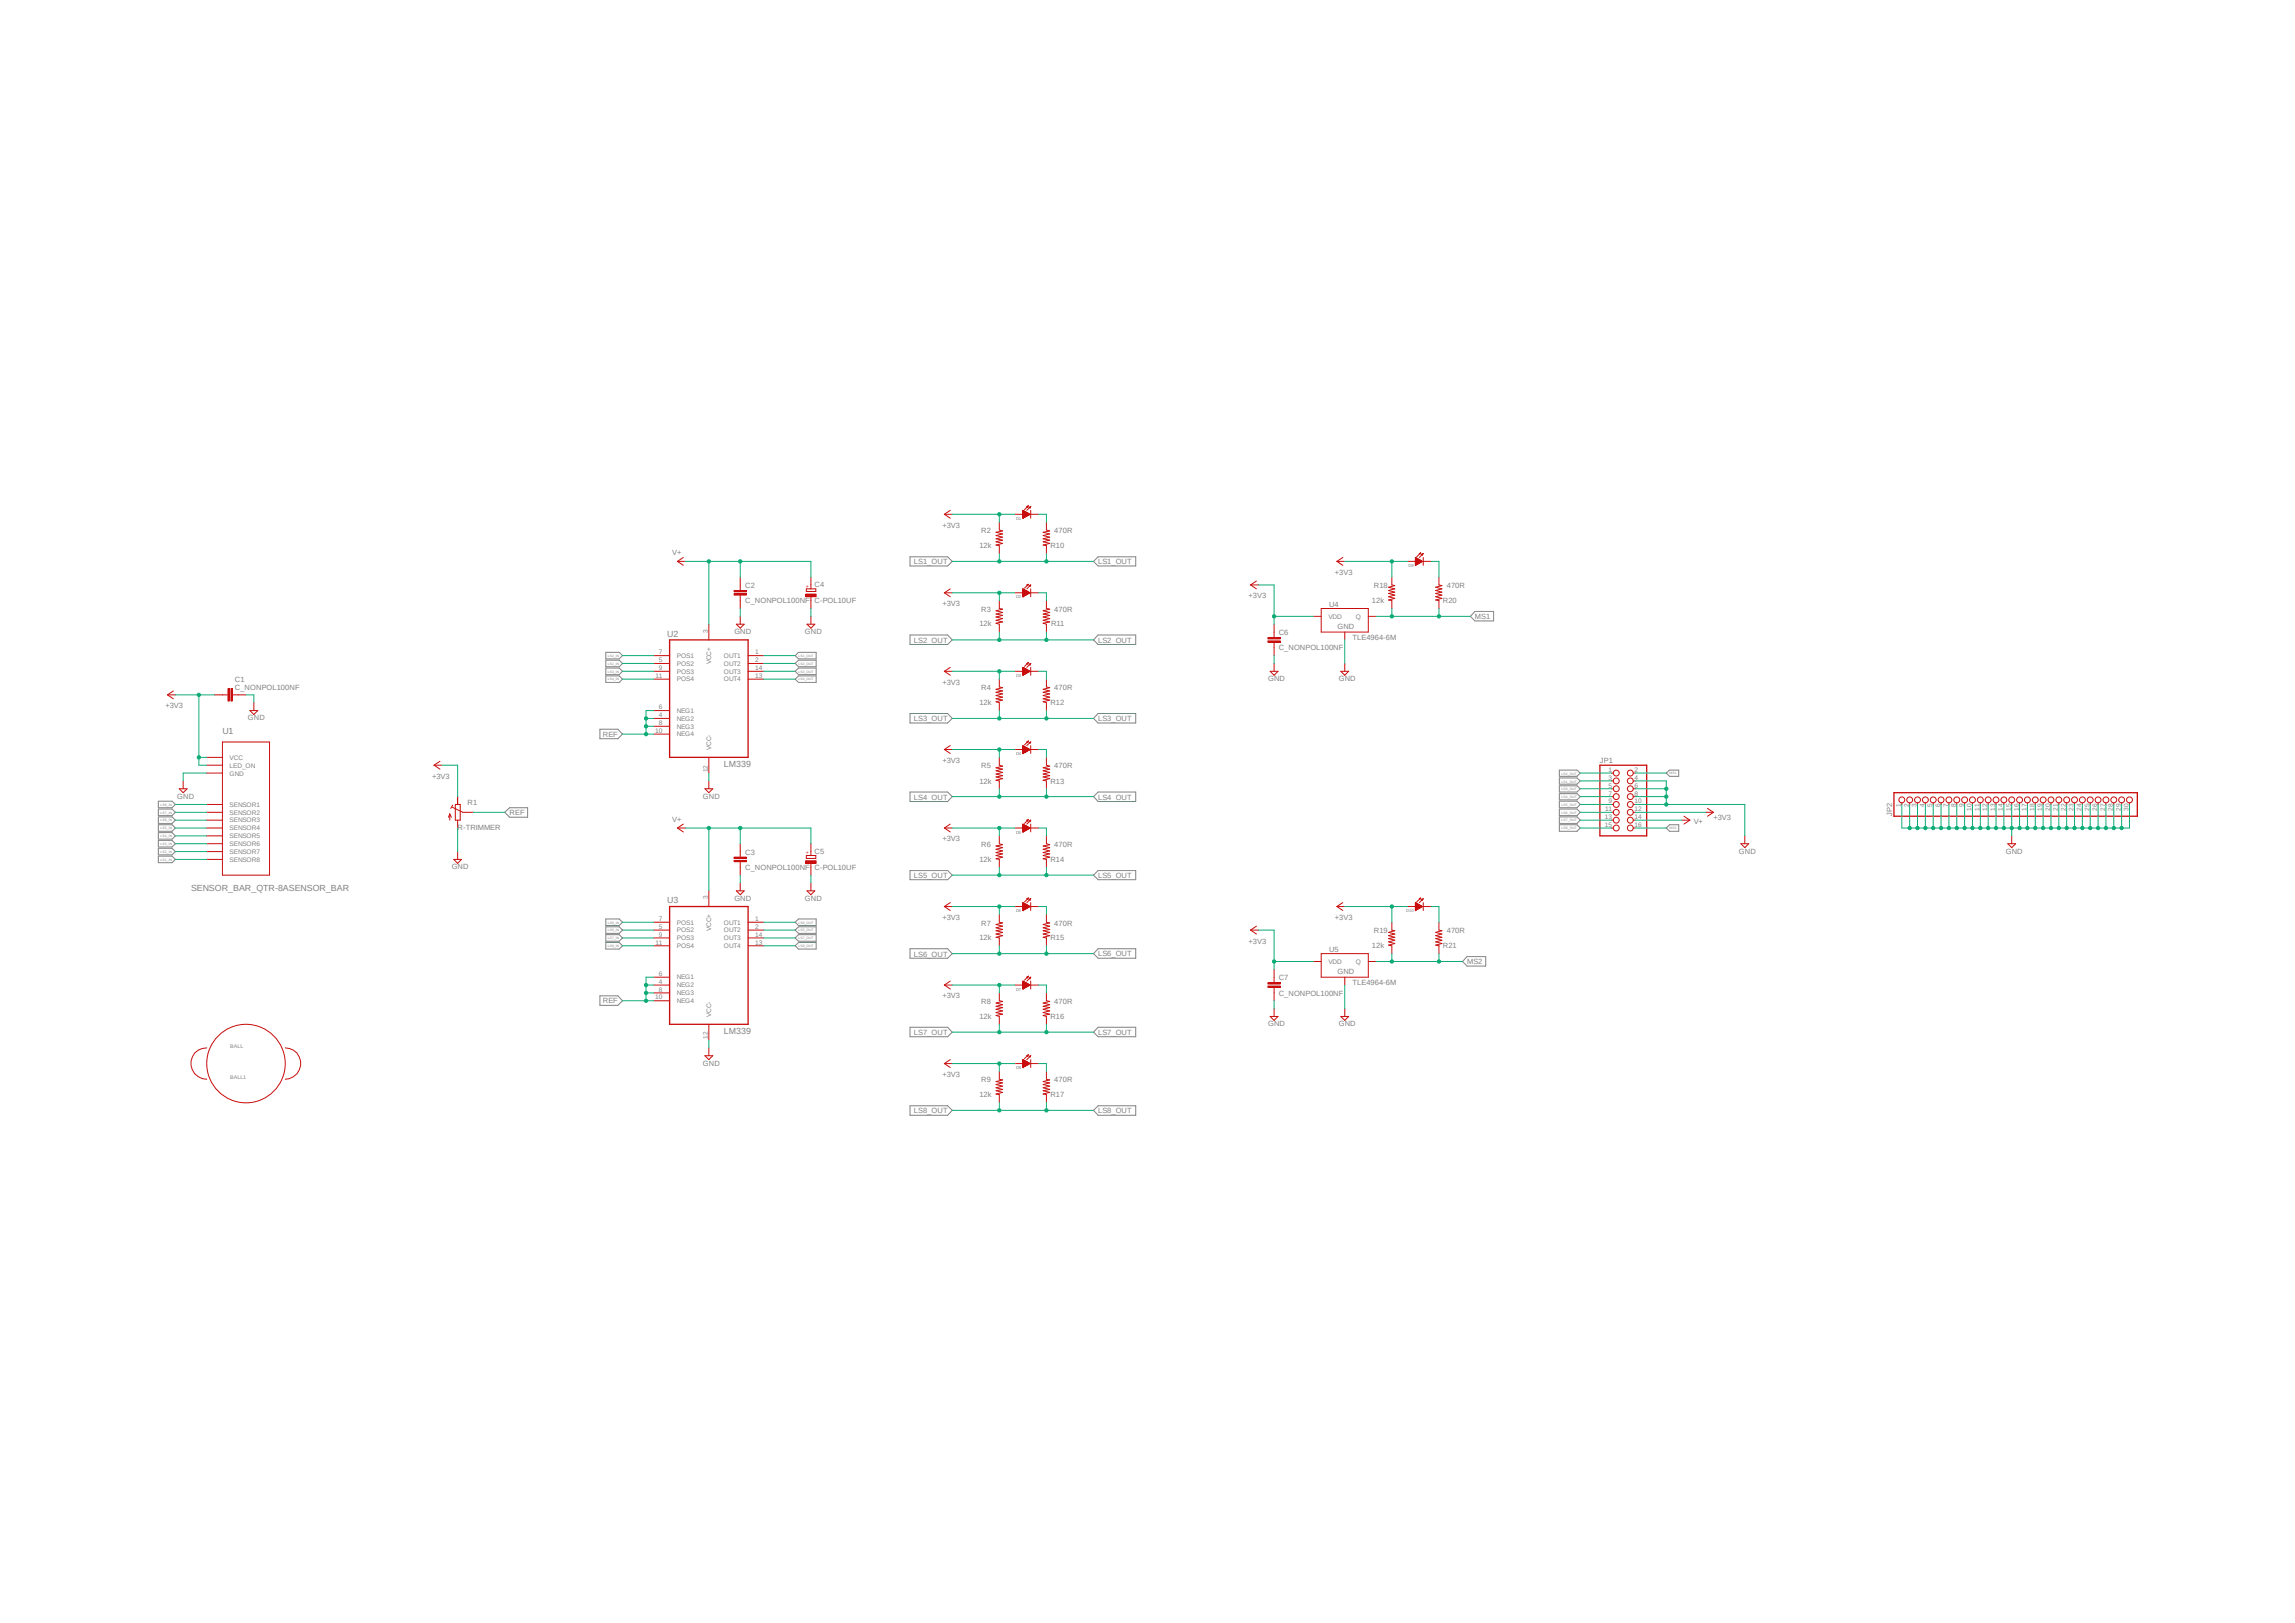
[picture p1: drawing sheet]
<svg xmlns="http://www.w3.org/2000/svg" width="297mm" height="210mm" viewBox="0 0 297 210" stroke-linecap="round" stroke-linejoin="round" font-family="sans-serif">
<defs><g id="words">
<g font-size="1.1" fill="#808080">
<text x="86.4" y="82.4">U2</text>
<text x="28.8" y="95">U1</text>
<text x="93.7" y="99.3">LM339</text>
<text x="24.7" y="115.3">SENSOR_BAR_QTR-8ASENSOR_BAR</text>
<text x="86.4" y="116.9">U3</text>
<text x="93.7" y="133.8">LM339</text>
</g>
<g font-size="1" fill="#808080">
<text x="87" y="71.8">V+</text>
<text x="122" y="68.3">+3V3</text>
<text x="126.7" y="71">12k</text>
<text x="127" y="69">R2</text>
<text x="135.9" y="71">R10</text>
<text x="136.4" y="69">470R</text>
<text x="96.4" y="76">C2</text>
<text x="105.4" y="76">C4</text>
<text x="118.3" y="73">LS1_OUT</text>
<text x="142.1" y="73">LS1_OUT</text>
<text x="161.6" y="77.4">+3V3</text>
<text x="172.8" y="74.4">+3V3</text>
<text x="177.8" y="76.1">R18</text>
<text x="187.2" y="76.1">470R</text>
<text x="95" y="82">GND</text>
<text x="96.4" y="78.1">C_NONPOL100NF C-POL10UF</text>
<text x="104.2" y="82">GND</text>
<text x="118.3" y="83.1">LS2_OUT</text>
<text x="122" y="78.4">+3V3</text>
<text x="126.7" y="81.1">12k</text>
<text x="127" y="79.2">R3</text>
<text x="136" y="81.1">R11</text>
<text x="136.4" y="79.2">470R</text>
<text x="142.1" y="83.1">LS2_OUT</text>
<text x="165.5" y="82.1">C6</text>
<text x="172" y="78.5">U4</text>
<text x="173.1" y="81.4">GND</text>
<text x="175" y="82.8">TLE4964-6M</text>
<text x="177.5" y="78">12k</text>
<text x="186.7" y="78">R20</text>
<text x="190.9" y="80.1">MS1</text>
<text x="30.4" y="89.2">C_NONPOL100NF</text>
<text x="30.4" y="88.2">C1</text>
<text x="122" y="88.6">+3V3</text>
<text x="127" y="89.3">R4</text>
<text x="136.4" y="89.3">470R</text>
<text x="164.1" y="88.1">GND</text>
<text x="165.5" y="84.2">C_NONPOL100NF</text>
<text x="173.3" y="88.1">GND</text>
<text x="21.4" y="91.7">+3V3</text>
<text x="32.1" y="93.2">GND</text>
<text x="78" y="95.3">REF</text>
<text x="118.3" y="93.3">LS3_OUT</text>
<text x="126.7" y="91.2">12k</text>
<text x="135.9" y="91.2">R12</text>
<text x="142.1" y="93.3">LS3_OUT</text>
<text x="55.9" y="100.8">+3V3</text>
<text x="122" y="98.7">+3V3</text>
<text x="126.7" y="101.4">12k</text>
<text x="127" y="99.4">R5</text>
<text x="135.9" y="101.4">R13</text>
<text x="136.4" y="99.4">470R</text>
<text x="207.1" y="98.8">JP1</text>
<text x="22.9" y="103.3">GND</text>
<text x="59.2" y="107.4">R-TRIMMER</text>
<text x="60.5" y="104.2">R1</text>
<text x="66" y="105.5">REF</text>
<text x="87" y="106.3">V+</text>
<text x="91" y="103.3">GND</text>
<text x="118.3" y="103.5">LS4_OUT</text>
<text x="142.1" y="103.5">LS4_OUT</text>
<text x="219.2" y="106.6">V+</text>
<text x="221.7" y="106.1">+3V3</text>
<text x="244.9" y="105.6" transform="rotate(-90 244.9 105.6)">JP2</text>
<text x="58.5" y="112.5">GND</text>
<text x="96.4" y="112.6">C_NONPOL100NF C-POL10UF</text>
<text x="96.4" y="110.6">C3</text>
<text x="105.4" y="110.5">C5</text>
<text x="118.3" y="113.6">LS5_OUT</text>
<text x="122" y="108.9">+3V3</text>
<text x="126.7" y="111.5">12k</text>
<text x="127" y="109.6">R6</text>
<text x="135.9" y="111.5">R14</text>
<text x="136.4" y="109.6">470R</text>
<text x="142.1" y="113.6">LS5_OUT</text>
<text x="225" y="110.4">GND</text>
<text x="259.6" y="110.4">GND</text>
<text x="95" y="116.5">GND</text>
<text x="104.2" y="116.5">GND</text>
<text x="122" y="119">+3V3</text>
<text x="127" y="119.8">R7</text>
<text x="136.4" y="119.8">470R</text>
<text x="172.8" y="119">+3V3</text>
<text x="118.3" y="123.8">LS6_OUT</text>
<text x="126.7" y="121.7">12k</text>
<text x="135.9" y="121.7">R15</text>
<text x="142.1" y="123.7">LS6_OUT</text>
<text x="161.6" y="122.1">+3V3</text>
<text x="172" y="123.2">U5</text>
<text x="177.5" y="122.7">12k</text>
<text x="177.8" y="120.8">R19</text>
<text x="186.7" y="122.7">R21</text>
<text x="187.2" y="120.8">470R</text>
<text x="189.9" y="124.8">MS2</text>
<text x="78" y="129.8">REF</text>
<text x="122" y="129.2">+3V3</text>
<text x="126.7" y="131.8">12k</text>
<text x="127" y="129.9">R8</text>
<text x="135.9" y="131.8">R16</text>
<text x="136.4" y="129.9">470R</text>
<text x="165.5" y="128.8">C_NONPOL100NF</text>
<text x="165.5" y="126.8">C7</text>
<text x="173.1" y="126">GND</text>
<text x="175" y="127.5">TLE4964-6M</text>
<text x="91" y="137.9">GND</text>
<text x="118.3" y="133.9">LS7_OUT</text>
<text x="142.1" y="133.9">LS7_OUT</text>
<text x="164.1" y="132.8">GND</text>
<text x="173.3" y="132.8">GND</text>
<text x="122" y="139.4">+3V3</text>
<text x="126.7" y="142">12k</text>
<text x="127" y="140">R9</text>
<text x="135.9" y="142">R17</text>
<text x="136.4" y="140">470R</text>
<text x="118.3" y="144.1">LS8_OUT</text>
<text x="142.1" y="144.1">LS8_OUT</text>
</g>
<g font-size=".8" fill="#808080">
<text x="91.6" y="81.9" transform="rotate(-90 91.6 81.9)">3</text>
<text x="171.9" y="80.1">VDD</text>
<text x="175.5" y="80.1">Q</text>
<text x="84.8" y="87.7">11</text>
<text x="85.3" y="84.7">7</text>
<text x="85.3" y="85.7">5</text>
<text x="85.3" y="86.7">9</text>
<text x="87.6" y="85.1">POS1</text>
<text x="87.6" y="86.1">POS2</text>
<text x="87.6" y="87.2">POS3</text>
<text x="87.6" y="88.2">POS4</text>
<text x="92" y="86" transform="rotate(-90 92 86)">VCC+</text>
<text x="93.7" y="85.1">OUT1</text>
<text x="93.7" y="86.1">OUT2</text>
<text x="93.7" y="87.2">OUT3</text>
<text x="93.7" y="88.2">OUT4</text>
<text x="97.7" y="84.7">1</text>
<text x="97.7" y="85.7">2</text>
<text x="97.7" y="86.7">14</text>
<text x="97.7" y="87.7">13</text>
<text x="84.8" y="94.8">10</text>
<text x="85.3" y="91.8">6</text>
<text x="85.3" y="92.8">4</text>
<text x="85.3" y="93.8">8</text>
<text x="87.6" y="92.2">NEG1</text>
<text x="87.6" y="93.3">NEG2</text>
<text x="87.6" y="94.3">NEG3</text>
<text x="87.6" y="95.3">NEG4</text>
<text x="29.7" y="100.4">GND</text>
<text x="29.7" y="99.4">LED_ON</text>
<text x="29.7" y="98.3">VCC</text>
<text x="91.6" y="99.9" transform="rotate(-90 91.6 99.9)">12</text>
<text x="92" y="97.1" transform="rotate(-90 92 97.1)">VCC-</text>
<text x="208.2" y="99.9">1</text>
<text x="208.2" y="100.9">3</text>
<text x="208.2" y="101.9">5</text>
<text x="211.5" y="99.9">2</text>
<text x="211.5" y="100.9">4</text>
<text x="211.5" y="101.9">6</text>
<text x="29.7" y="104.4">SENSOR1</text>
<text x="29.7" y="105.5">SENSOR2</text>
<text x="29.7" y="106.4">SENSOR3</text>
<text x="29.7" y="107.4">SENSOR4</text>
<text x="207.7" y="106">13</text>
<text x="207.7" y="107">15</text>
<text x="207.7" y="105">11</text>
<text x="208.2" y="103">7</text>
<text x="208.2" y="104">9</text>
<text x="211.5" y="103">8</text>
<text x="211.5" y="104">10</text>
<text x="211.5" y="105">12</text>
<text x="211.5" y="106">14</text>
<text x="211.5" y="107">16</text>
<text x="246" y="104.5" transform="rotate(-90 246 104.5)">1</text>
<text x="247" y="104.5" transform="rotate(-90 247 104.5)">2</text>
<text x="248" y="104.5" transform="rotate(-90 248 104.5)">3</text>
<text x="249.1" y="104.5" transform="rotate(-90 249.1 104.5)">4</text>
<text x="250.1" y="104.5" transform="rotate(-90 250.1 104.5)">5</text>
<text x="251.1" y="104.5" transform="rotate(-90 251.1 104.5)">6</text>
<text x="252.1" y="104.5" transform="rotate(-90 252.1 104.5)">7</text>
<text x="253.1" y="104.5" transform="rotate(-90 253.1 104.5)">8</text>
<text x="254.1" y="104.5" transform="rotate(-90 254.1 104.5)">9</text>
<text x="255.2" y="104.9" transform="rotate(-90 255.2 104.9)">10</text>
<text x="256.2" y="104.9" transform="rotate(-90 256.2 104.9)">11</text>
<text x="257.2" y="104.9" transform="rotate(-90 257.2 104.9)">12</text>
<text x="258.2" y="104.9" transform="rotate(-90 258.2 104.9)">13</text>
<text x="259.2" y="104.9" transform="rotate(-90 259.2 104.9)">14</text>
<text x="260.2" y="104.9" transform="rotate(-90 260.2 104.9)">15</text>
<text x="261.2" y="104.9" transform="rotate(-90 261.2 104.9)">16</text>
<text x="262.3" y="104.9" transform="rotate(-90 262.3 104.9)">17</text>
<text x="263.3" y="104.9" transform="rotate(-90 263.3 104.9)">18</text>
<text x="264.3" y="104.9" transform="rotate(-90 264.3 104.9)">19</text>
<text x="265.3" y="104.9" transform="rotate(-90 265.3 104.9)">20</text>
<text x="266.3" y="104.9" transform="rotate(-90 266.3 104.9)">21</text>
<text x="267.3" y="104.9" transform="rotate(-90 267.3 104.9)">22</text>
<text x="268.4" y="104.9" transform="rotate(-90 268.4 104.9)">23</text>
<text x="269.4" y="104.9" transform="rotate(-90 269.4 104.9)">24</text>
<text x="270.4" y="104.9" transform="rotate(-90 270.4 104.9)">25</text>
<text x="271.4" y="104.9" transform="rotate(-90 271.4 104.9)">26</text>
<text x="272.4" y="104.9" transform="rotate(-90 272.4 104.9)">27</text>
<text x="273.4" y="104.9" transform="rotate(-90 273.4 104.9)">28</text>
<text x="274.5" y="104.9" transform="rotate(-90 274.5 104.9)">29</text>
<text x="275.5" y="104.9" transform="rotate(-90 275.5 104.9)">30</text>
<text x="29.7" y="108.5">SENSOR5</text>
<text x="29.7" y="109.5">SENSOR6</text>
<text x="29.7" y="110.5">SENSOR7</text>
<text x="29.7" y="111.5">SENSOR8</text>
<text x="85.3" y="119.2">7</text>
<text x="87.6" y="119.6">POS1</text>
<text x="91.6" y="116.4" transform="rotate(-90 91.6 116.4)">3</text>
<text x="93.7" y="119.6">OUT1</text>
<text x="97.7" y="119.2">1</text>
<text x="84.8" y="122.3">11</text>
<text x="85.3" y="120.2">5</text>
<text x="85.3" y="121.2">9</text>
<text x="87.6" y="120.6">POS2</text>
<text x="87.6" y="121.7">POS3</text>
<text x="87.6" y="122.7">POS4</text>
<text x="92" y="120.5" transform="rotate(-90 92 120.5)">VCC+</text>
<text x="93.7" y="120.6">OUT2</text>
<text x="93.7" y="121.7">OUT3</text>
<text x="93.7" y="122.7">OUT4</text>
<text x="97.7" y="120.2">2</text>
<text x="97.7" y="121.2">14</text>
<text x="97.7" y="122.3">13</text>
<text x="171.9" y="124.7">VDD</text>
<text x="175.5" y="124.7">Q</text>
<text x="84.8" y="129.3">10</text>
<text x="85.3" y="126.3">6</text>
<text x="85.3" y="127.3">4</text>
<text x="85.3" y="128.3">8</text>
<text x="87.6" y="126.7">NEG1</text>
<text x="87.6" y="127.8">NEG2</text>
<text x="87.6" y="128.8">NEG3</text>
<text x="87.6" y="129.8">NEG4</text>
<text x="92" y="131.6" transform="rotate(-90 92 131.6)">VCC-</text>
<text x="91.6" y="134.4" transform="rotate(-90 91.6 134.4)">12</text>
</g>
<g font-size=".7" fill="#c90d0c">
<text x="104.7" y="76" transform="rotate(-90 104.7 76)">+</text>
<text x="104.7" y="110.5" transform="rotate(-90 104.7 110.5)">+</text>
</g>
<g font-size=".7" fill="#808080">
<text x="29.8" y="135.6">BALL</text>
<text x="29.8" y="139.7">BALL1</text>
</g>
<g font-size=".6" fill="#808080">
<text x="131.5" y="67.3">D1</text>
<text x="131.5" y="77.4">D2</text>
<text x="182.3" y="73.4">D9</text>
<text x="131.5" y="87.6">D3</text>
<text x="131.5" y="97.7">D4</text>
<text x="131.5" y="107.9">D5</text>
<text x="131.5" y="118">D6</text>
<text x="182" y="118">D10</text>
<text x="131.5" y="128.2">D7</text>
<text x="131.5" y="138.3">D8</text>
</g>
<g font-size=".4" fill="#808080">
<text x="78.7" y="86">LS1_IN</text>
<text x="78.7" y="85">LS2_IN</text>
<text x="78.7" y="87">LS3_IN</text>
<text x="78.7" y="88.1">LS4_IN</text>
<text x="103.3" y="85">LS1_OUT</text>
<text x="103.3" y="86">LS2_OUT</text>
<text x="103.3" y="87">LS3_OUT</text>
<text x="103.3" y="88.1">LS4_OUT</text>
<text x="202.1" y="101.3">LS1_OUT</text>
<text x="202.1" y="100.2">LS2_OUT</text>
<text x="216.1" y="100.2">MS1</text>
<text x="20.8" y="107.3">LS5_IN</text>
<text x="20.8" y="106.3">LS6_IN</text>
<text x="20.8" y="105.3">LS7_IN</text>
<text x="20.8" y="104.3">LS8_IN</text>
<text x="202.1" y="102.3">LS3_OUT</text>
<text x="202.1" y="103.3">LS4_OUT</text>
<text x="202.1" y="104.3">LS5_OUT</text>
<text x="202.1" y="105.3">LS6_OUT</text>
<text x="202.1" y="106.3">LS7_OUT</text>
<text x="202.1" y="107.3">LS8_OUT</text>
<text x="216.1" y="107.3">MS2</text>
<text x="20.8" y="111.4">LS1_IN</text>
<text x="20.8" y="110.4">LS2_IN</text>
<text x="20.8" y="109.3">LS3_IN</text>
<text x="20.8" y="108.3">LS4_IN</text>
<text x="78.7" y="119.5">LS6_IN</text>
<text x="103.3" y="119.5">LS6_OUT</text>
<text x="78.7" y="120.5">LS5_IN</text>
<text x="78.7" y="121.5">LS7_IN</text>
<text x="78.7" y="122.6">LS8_IN</text>
<text x="103.3" y="120.5">LS5_OUT</text>
<text x="103.3" y="121.5">LS7_OUT</text>
<text x="103.3" y="122.6">LS8_OUT</text>
</g>
</g></defs>
<path d="M20.3 65.4l256.4 79.1M276.7 65.4l-256.4 79.1" fill="none" stroke="#fff" stroke-width=".13"/>
<g fill="none" stroke="#808080" stroke-width=".13">
<path d="M117.8 72.1h4.8l.6 .5-.6 .6h-4.8zM141.5 72.6l.6-.5h4.9v1.1h-4.9zM190.9 79.1h2.4v1.2h-2.4l-.6-.5zM77.6 94.4h2.4l.6 .6-.6 .6h-2.4zM78.4 85.4h1.7l.5 .5-.5 .4h-1.7zM78.4 84.4h1.7l.5 .4-.5 .5h-1.7zM78.4 86.4h1.7l.5 .5-.5 .4h-1.7zM78.4 87.5h1.7l.5 .4-.5 .4h-1.7zM102.9 85.9l.4-.5h2.3v.9h-2.3zM102.9 84.8l.4-.4h2.3v.9h-2.3zM102.9 86.9l.4-.5h2.3v.9h-2.3zM102.9 87.9l.4-.4h2.3v.8h-2.3z"/>
<path d="M117.8 82.2h4.8l.6 .6-.6 .6h-4.8zM117.8 92.3h4.8l.6 .7-.6 .6h-4.8zM142.1 82.2h4.9v1.2h-4.9l-.6-.6zM142.1 92.3h4.9v1.3h-4.9l-.6-.6zM201.8 99.7h2.3l.4 .3-.4 .5h-2.3zM20.5 106.7h1.8l.4 .4-.4 .5h-1.8zM20.5 110.8h1.8l.4 .4-.4 .4h-1.8zM20.5 103.7h1.8l.4 .4-.4 .4h-1.8zM20.5 104.7h1.8l.4 .4-.4 .4h-1.8zM20.5 105.7h1.8l.4 .4-.4 .5h-1.8zM20.5 107.7h1.8l.4 .5-.4 .4h-1.8zM20.5 108.8h1.8l.4 .4-.4 .4h-1.8z"/>
<path d="M20.5 109.8h1.8l.4 .4-.4 .4h-1.8zM65.3 105.1l.7-.6h2.3v1.2h-2.3zM78.4 118.9h1.7l.5 .4-.5 .5h-1.7zM78.4 119.9h1.7l.5 .5-.5 .4h-1.7zM102.9 119.3l.4-.4h2.3v.9h-2.3zM117.8 102.5h4.8l.6 .6-.6 .6h-4.8zM117.8 112.6h4.8l.6 .6-.6 .6h-4.8zM142.1 102.5h4.9v1.2h-4.9l-.6-.6zM142.1 112.6h4.9v1.2h-4.9l-.6-.6zM201.8 106.7h2.3l.4 .4-.4 .5h-2.3zM201.8 105.7h2.3l.4 .4-.4 .5h-2.3zM201.8 104.7h2.3l.4 .4-.4 .4h-2.3z"/>
<path d="M201.8 103.7h2.3l.4 .4-.4 .4h-2.3zM201.8 100.7h2.3l.4 .3-.4 .5h-2.3zM201.8 101.7h2.3l.4 .4-.4 .4h-2.3zM201.8 102.7h2.3l.4 .4-.4 .4h-2.3zM215.6 107.1l.5-.4h1.2v.9h-1.2zM215.6 100l.5-.3h1.2v.8h-1.2zM77.6 128.9h2.4l.6 .6-.6 .6h-2.4zM78.4 120.9h1.7l.5 .5-.5 .4h-1.7zM78.4 122h1.7l.5 .4-.5 .4h-1.7zM102.9 120.4l.4-.5h2.3v.9h-2.3zM102.9 121.4l.4-.5h2.3v.9h-2.3zM102.9 122.4l.4-.4h2.3v.8h-2.3z"/>
<path d="M117.8 122.8h4.8l.6 .6-.6 .6h-4.8zM117.8 132.9h4.8l.6 .7-.6 .6h-4.8zM142.1 122.8h4.9v1.2h-4.9l-.6-.6zM142.1 132.9h4.9v1.3h-4.9l-.6-.6zM189.9 123.8h2.4v1.2h-2.4l-.6-.6zM117.8 143.1h4.8l.6 .6-.6 .6h-4.8zM141.5 143.7l.6-.6h4.9v1.2h-4.9z"/>
</g>
<g fill="none" stroke="#c90d0c" stroke-width=".13">
<path d="M87.7 72.6l.7 .6M87.7 72.6h1M88.4 72.1l-.7 .5M104.9 76.2h-.5v.3h1.2v-.3M26.8 99h2M26.8 98h2M28.8 96h6.1v17.2h-6.1zM84.6 84.8h2.1M84.6 91.9h2.1M84.6 85.9h2.1M84.6 93h2.1M84.6 86.9h2.1"/>
<path d="M84.6 94h2.1M84.6 87.9h2.1M84.6 95h2.1M91.7 80.8v2M91.7 98v2M96.8 84.8h2M96.8 85.9h2M96.8 86.9h2M96.8 87.9h2M23.2 102.1h1l-.5 .5zM23.7 101v1.1M26.8 104.1h2"/>
<path d="M26.8 105.1h2M26.8 106.1h2M26.8 107.1h2M26.8 108.2h2M26.8 109.2h2M26.8 110.2h2M26.8 111.2h2M26.8 100h2"/>
</g>
<path d="M86.7 82.8h10.1v15.2h-10.1z" fill="none" stroke="#c90d0c" stroke-width=".17"/>
<path d="M104.3 76.9h1.3v.3h-1.3z" fill-rule="evenodd" fill="#c90d0c"/>
<path d="M95.8 75.7v.7M95.8 77v.7M104.3 76.9h1.3v.3h-1.3zM104.9 74.7v1.5h.7M104.9 77.2v1.5" fill="none" stroke="#c90d0c" stroke-width=".13"/>
<path d="M95 76.8h1.6v.2h-1.6z" fill-rule="evenodd" fill="#c90d0c"/>
<path d="M95 76.8h1.6v.2h-1.6z" fill="none" stroke="#c90d0c" stroke-width=".13"/>
<path d="M95 76.4h1.6v.2h-1.6z" fill-rule="evenodd" fill="#c90d0c"/>
<g fill="none" stroke="#c90d0c" stroke-width=".13">
<path d="M95 76.4h1.6v.2h-1.6zM95.8 74.7v1M95.8 77.7v1M95.8 79.8v1M104.9 79.8v1M95.3 80.8h1l-.5 .5zM104.4 80.8h1.1l-.6 .5zM84.6 119.3h2.1M87.7 107.1l.7 .6M87.7 107.1h1M88.4 106.6l-.7 .5M91.2 102.1h1l-.5 .5z"/>
<path d="M91.7 101v1.1M91.7 115.3v2M96.8 119.3h2M104.9 110.7h-.5v.4h1.2v-.4M84.6 126.4h2.1M84.6 120.4h2.1M84.6 127.5h2.1M84.6 121.4h2.1M84.6 128.5h2.1M84.6 122.4h2.1M84.6 129.5h2.1M91.7 132.5v2.1"/>
<path d="M96.8 120.4h2M96.8 121.4h2M96.8 122.4h2"/>
</g>
<path d="M86.7 117.3h10.1v15.2h-10.1z" fill="none" stroke="#c90d0c" stroke-width=".17"/>
<path d="M104.3 111.4h1.3v.3h-1.3z" fill-rule="evenodd" fill="#c90d0c"/>
<path d="M95.8 110.2v.7M95.8 111.5v.7M104.3 111.4h1.3v.3h-1.3zM104.9 109.2v1.5h.7M104.9 111.7v1.5" fill="none" stroke="#c90d0c" stroke-width=".13"/>
<path d="M95 111.3h1.6v.2h-1.6z" fill-rule="evenodd" fill="#c90d0c"/>
<path d="M95 111.3h1.6v.2h-1.6z" fill="none" stroke="#c90d0c" stroke-width=".13"/>
<path d="M95 110.9h1.6v.2h-1.6z" fill-rule="evenodd" fill="#c90d0c"/>
<g fill="none" stroke="#c90d0c" stroke-width=".13">
<path d="M129.3 67.6v1l.5 .1-.9 .2 .9 .2-.9 .2 .9 .2-.9 .2 .9 .2-.9 .2 .9 .2-.9 .2 .4 .1v1M129.3 77.7v1l.5 .1-.9 .2 .9 .2-.9 .3 .9 .1-.9 .2 .9 .3-.9 .2 .9 .2-.9 .1 .4 .2v1M131.4 66.5h1.9M131.4 76.7h1.9M132.4 66l.9 .5-.9 .6zM132.4 76.2v1M132.4 67.1h.1M132.4 67h.1M132.4 66.9h.2M132.4 66.9h.3M132.4 66.8h.4M132.4 66.8h.5"/>
<path d="M132.4 66.7h.6M132.4 66.7h.7M132.4 66.6h.8M132.4 66.6h.9M132.4 66.5h.8M132.4 66.5h.7M132.4 66.4h.7M132.4 66.4h.6M132.4 66.3h.5M132.4 66.3h.4M132.4 66.2h.3M132.4 66.2h.2"/>
<path d="M132.4 66.1h.1M132.4 76.2l.9 .5-.9 .5M132.4 77.2v.1M132.4 77.2h.1M132.4 77.1h.1M132.4 77.1h.2M132.4 77h.3M132.4 77h.4M132.4 76.9h.5M132.4 76.9h.6M132.4 76.8h.7M132.4 76.8h.8"/>
<path d="M132.4 76.7h.8M132.4 76.6h.7M132.4 76.5h.6M132.4 76.5h.5M132.4 76.4h.4M132.4 76.4h.3M132.4 76.3h.2M132.4 76.3h.1M132.4 76.2h.1M132.9 65.5l.2-.1-.1 .3zM132.9 75.7l.2-.1-.1 .2zM133.1 65.4l-.5 .6"/>
<path d="M133.1 75.6l-.5 .5M133.2 65.7l.2-.2-.1 .2zM133.2 75.8l.2-.1-.1 .2zM133.4 66v1.1M133.4 76.2v1M133.4 65.5l-.5 .5M133.4 66.5h1M133.4 75.7l-.5 .5M133.4 76.7h1M135.4 67.6v1l.4 .1-.8 .2 .8 .2-.8 .2 .8 .2-.8 .2 .8 .2-.8 .2 .8 .2-.8 .2 .4 .1v1M135.4 77.7v1l.4 .1-.8 .2 .8 .2-.8 .3 .8 .1-.8 .2 .8 .3-.8 .2 .8 .2-.8 .1 .4 .2v1M170 79.8h1"/>
<path d="M171 78.7h6.1v3.1h-6.1zM177.1 79.8h1M129.3 87.9v1l.5 .1-.9 .2 .9 .2-.9 .2 .9 .2-.9 .2 .9 .2-.9 .2 .9 .2-.9 .2 .4 .1v1M129.3 98v1l.5 .1-.9 .3 .9 .1-.9 .2 .9 .2-.9 .3 .9 .2-.9 .1 .9 .3-.9 .2h.4v1.1M131.4 86.9h1.9M131.4 97h1.9M132.4 86.4v1M132.4 96.5l.9 .5-.9 .5zM132.4 86.4l.9 .5-.9 .5M132.4 87.4h.1M132.4 87.3h.1M132.4 87.2h.2"/>
<path d="M132.4 87.2h.3M132.4 87.2h.4M132.4 87.1h.4M132.4 87.1h.5M132.4 87h.6M132.4 87h.7M132.4 86.9h.8M132.4 86.8h.8M132.4 86.7h.7M132.4 86.7h.6M132.4 86.6h.5M132.4 86.6h.4"/>
<path d="M132.4 86.5h.3M132.4 86.5h.2M132.4 86.4h.1M132.4 97.5h.1M132.4 97.4h.1M132.4 97.4h.3M132.4 97.3h.4M132.4 97.2h.5M132.4 97.2h.6M132.4 97.1h.7M132.4 97.1h.8M132.4 97h.9"/>
<path d="M132.4 96.9h.8M132.4 96.9h.7M132.4 96.8h.6M132.4 96.8h.5M132.4 96.7h.4M132.4 96.7h.3M132.4 96.6h.2M132.4 96.6h.1M132.4 96.5h.1M132.9 85.9l.2-.2-.1 .2zM132.9 96l.2-.1-.1 .2zM133.1 85.7l-.5 .5"/>
<path d="M133.1 95.9l-.5 .5M133.2 85.9h.2l-.1 .2zM133.2 96.1l.2-.1-.1 .2zM133.4 86.4v1M133.4 96.5v1M133.4 85.9l-.5 .5M133.4 86.9h1M133.4 96l-.5 .5M133.4 97h1M135.4 87.9v1l.4 .1-.8 .2 .8 .2-.8 .2 .8 .2-.8 .2 .8 .2-.8 .2 .8 .2-.8 .2 .4 .1v1M135.4 98v1l.4 .1-.8 .3 .8 .1-.8 .2 .8 .2-.8 .3 .8 .2-.8 .1 .8 .3-.8 .2h.4v1.1M164.9 81.8v.7"/>
<path d="M164.9 83.1v.7M173.5 86.9h1l-.5 .5zM174 81.8v1M174 85.9v1M58.2 105.3v.8M58.2 105.3l-.2 .4M58.2 105.3l.2 .4M58.5 104.4l1.4 .7h1.4M58.6 104.2l-.3 .4M58.7 111.2h1l-.5 .5zM58.9 104.1h.7v2h-.7zM59.2 103.1v1"/>
<path d="M59.2 106.1v1M59.2 110.2v1M95 110.9h1.6v.2h-1.6zM95.3 115.3h1l-.5 .5zM95.8 109.2v1M95.8 112.2v1M95.8 114.3v1M104.4 115.3h1.1l-.6 .5zM104.9 114.3v1M129.3 108.2v1l.5 .1-.9 .2 .9 .2-.9 .2 .9 .2-.9 .2 .9 .2-.9 .2 .9 .2-.9 .2 .4 .1v1M129.3 118.3v1l.5 .1-.9 .2 .9 .2-.9 .3 .9 .2-.9 .1 .9 .2-.9 .3 .9 .2-.9 .2 .4 .1v1M131.4 107.1h1.9"/>
<path d="M131.4 117.3h1.9M132.4 106.6l.9 .5-.9 .6zM132.4 116.8l.9 .5-.9 .5zM132.4 107.7h.1M132.4 107.6h.1M132.4 107.5h.3M132.4 107.4h.4M132.4 107.4h.5M132.4 107.3h.6M132.4 107.3h.7M132.4 107.2h.7M132.4 107.2h.9"/>
<path d="M132.4 107.1h.8M132.4 107.1h.7M132.4 107h.7M132.4 107h.6M132.4 106.9h.5M132.4 106.9h.4M132.4 106.8h.3M132.4 106.8h.2M132.4 106.7h.1M132.4 117.8v.1M132.4 117.8h.1M132.4 117.7h.1"/>
<path d="M132.4 117.7h.2M132.4 117.6h.3M132.4 117.6h.4M132.4 117.5h.5M132.4 117.5h.6M132.4 117.4h.7M132.4 117.3h.9M132.4 117.3h.8M132.4 117.2h.7M132.4 117.1h.6M132.4 117.1h.5M132.4 117.1h.4"/>
<path d="M132.4 117h.4M132.4 117h.3M132.4 116.9h.2M132.4 116.9h.1M132.4 116.8h.1M132.9 106.1l.2-.1-.1 .3zM132.9 116.3l.2-.1-.1 .2zM133.1 106l-.5 .6M133.1 116.2l-.5 .5M133.2 106.3l.2-.2-.1 .2zM133.2 116.4l.2-.1-.1 .2zM133.4 106.6v1.1"/>
<path d="M133.4 116.8v1M133.4 106.1l-.5 .5M133.4 107.1h1M133.4 116.3l-.5 .5M133.4 117.3h1M135.4 108.2v1l.4 .1-.8 .2 .8 .2-.8 .2 .8 .2-.8 .2 .8 .2-.8 .2 .8 .2-.8 .2 .4 .1v1M135.4 118.3v1l.4 .1-.8 .2 .8 .2-.8 .3 .8 .2-.8 .1 .8 .2-.8 .3 .8 .2-.8 .2 .4 .1v1M91.2 136.6h1l-.5 .5zM91.7 135.6v1M129.3 128.5v1l.5 .1-.9 .2 .9 .2-.9 .2 .9 .2-.9 .2 .9 .2-.9 .2 .9 .2-.9 .2 .4 .1v1M129.3 138.6v1.1h.5l-.9 .3 .9 .1-.9 .2 .9 .2-.9 .3 .9 .2-.9 .1 .9 .3-.9 .2h.4v1.1M131.4 127.5h1.9"/>
<path d="M131.4 137.6h1.9M132.4 127v1M132.4 137.1v1M132.4 127l.9 .5-.9 .5M132.4 128h.1M132.4 127.9h.1M132.4 127.8h.2M132.4 127.8h.3M132.4 127.8h.4M132.4 127.7h.4M132.4 127.7h.5M132.4 127.6h.6"/>
<path d="M132.4 127.6h.7M132.4 127.5h.8M132.4 127.4h.8M132.4 127.4h.7M132.4 127.3h.7M132.4 127.3h.6M132.4 127.3h.5M132.4 127.2h.5M132.4 127.2h.4M132.4 127.1h.3M132.4 127.1h.2M132.4 127h.1"/>
<path d="M132.4 137.1l.9 .5M132.4 138.1v.1M132.4 138.1h.1M132.4 138h.1M132.4 138h.2M132.4 137.9h.4M132.4 137.8h.5M132.4 137.8h.6M132.4 137.8h.7M132.4 137.7h.7M132.4 137.7h.8M132.4 137.6h.8"/>
<path d="M132.4 137.5h.8M132.4 137.5h.7M132.4 137.5h.6M132.4 137.4h.6M132.4 137.4h.5M132.4 137.3h.4M132.4 137.2h.2M132.4 137.2h.1M132.4 137.1h.1M132.9 126.4l.2-.1-.1 .2zM132.9 136.6l.2-.1-.1 .2zM133.1 126.3l-.5 .5"/>
<path d="M133.1 136.5l-.5 .5M133.2 126.5l.2-.1-.1 .3zM133.2 136.7l.2-.1-.1 .2zM133.3 137.6l-.9 .5M133.4 127v1M133.4 137.1v1M133.4 126.4l-.5 .6M133.4 127.5h1M133.4 136.6l-.5 .5M133.4 137.6h1M135.4 128.5v1l.4 .1-.8 .2 .8 .2-.8 .2 .8 .2-.8 .2 .8 .2-.8 .2 .8 .2-.8 .2 .4 .1v1M135.4 138.6v1.1h.4l-.8 .3 .8 .1-.8 .2 .8 .2-.8 .3 .8 .2-.8 .1 .8 .3-.8 .2h.4v1.1"/>
</g>
<path d="M164.1 82.9h1.6v.2h-1.6z" fill-rule="evenodd" fill="#c90d0c"/>
<path d="M164.1 82.9h1.6v.2h-1.6z" fill="none" stroke="#c90d0c" stroke-width=".13"/>
<path d="M164.1 82.5h1.6v.2h-1.6z" fill-rule="evenodd" fill="#c90d0c"/>
<g fill="none" stroke="#c90d0c" stroke-width=".13">
<path d="M180.1 74.7v1l.4 .1-.8 .2 .8 .2-.8 .2 .8 .2-.8 .2 .8 .2-.8 .2 .8 .2-.8 .2 .4 .1v1M182.2 72.6h1.9M183.2 73.2h.1M183.2 73.1h.1M183.2 73h.2M183.2 73h.3M183.2 72.9h.4M183.2 72.9h.5M183.2 72.8h.6M183.2 72.8h.7M183.2 72.7h.7M183.2 72.7h.8"/>
<path d="M183.2 72.6h.8M183.2 72.6h.7M183.2 72.5h.7M183.2 72.5h.6M183.2 72.4h.5M183.2 72.4h.4M183.2 72.3h.4M183.2 72.3h.3M183.2 72.3h.2M183.2 72.2h.1M183.7 71.6l.2-.1-.1 .2zM183.9 71.5l-.6 .6"/>
<path d="M184 71.7l.2-.1-.1 .2zM184.1 72.6l-.9-.5v1.1M184.1 72.6l-.9 .6M184.2 72.1v1.1M184.2 71.6l-.5 .5M184.2 72.6h1M186.2 74.7v1l.4 .1-.8 .2 .8 .2-.8 .2 .8 .2-.8 .2 .8 .2-.8 .2 .8 .2-.8 .2 .4 .1v1M164.1 82.5h1.6v.2h-1.6zM164.4 86.9h1l-.5 .5zM164.9 80.8v1M164.9 83.8v1M164.9 85.9v1"/>
<path d="M164.9 126.4v.8M164.9 127.8v.7M170 124.4h1M171 123.4h6.1v3h-6.1zM173.5 131.5h1l-.5 .5zM174 126.4v1.1M174 130.5v1M177.1 124.4h1"/>
</g>
<path d="M164.1 127.6h1.6v.2h-1.6z" fill-rule="evenodd" fill="#c90d0c"/>
<path d="M164.1 127.6h1.6v.2h-1.6z" fill="none" stroke="#c90d0c" stroke-width=".13"/>
<path d="M164.1 127.2h1.6v.1h-1.6z" fill-rule="evenodd" fill="#c90d0c"/>
<g fill="none" stroke="#c90d0c" stroke-width=".13">
<path d="M28.8 89.9h.7M30.1 89.9h.7M180.1 119.3v1.1h.4l-.8 .2 .8 .3-.8 .2 .8 .2-.8 .2 .8 .2-.8 .2 .8 .2-.8 .2 .4 .1v1M182.2 117.3h1.9M183.2 117.8v.1M183.2 117.8h.1M183.2 117.7h.1M183.2 117.7h.2M183.2 117.6h.3M183.2 117.6h.4M183.2 117.5h.5M183.2 117.5h.6"/>
<path d="M183.2 117.4h.7M183.2 117.3h.8M183.2 117.2h.7M183.2 117.1h.6M183.2 117.1h.5M183.2 117.1h.4M183.2 117h.4M183.2 117h.3M183.2 116.9h.2M183.2 116.9h.1M183.2 116.8h.1M183.7 116.3l.2-.1-.1 .2z"/>
<path d="M183.9 116.2l-.6 .5M184 116.4l.2-.1-.1 .2zM184.1 117.3l-.9-.5v1M184.1 117.3l-.9 .5M184.2 116.8v1M184.2 116.3l-.5 .5M184.2 117.3h1M186.2 119.3v1.1h.4l-.8 .2 .8 .3-.8 .2 .8 .2-.8 .2 .8 .2-.8 .2 .8 .2-.8 .2 .4 .1v1M164.1 127.2h1.6v.1h-1.6zM164.4 131.5h1l-.5 .5zM164.9 125.4v1M164.9 128.5v1"/>
<path d="M164.9 130.5v1"/>
</g>
<path d="M29.5 89.1h.2v1.6h-.2z" fill-rule="evenodd" fill="#c90d0c"/>
<path d="M29.5 89.1h.2v1.6h-.2z" fill="none" stroke="#c90d0c" stroke-width=".13"/>
<path d="M29.9 89.1h.2v1.6h-.2z" fill-rule="evenodd" fill="#c90d0c"/>
<g fill="none" stroke="#c90d0c" stroke-width=".13">
<path d="M122.2 66.5l.8 .6M122.2 66.5h1M122.2 76.7l.8 .5M122.2 76.7h1M123 66l-.8 .5M123 76.2l-.8 .5M161.8 75.7l.8 .5M161.8 75.7h1.1M162.6 75.2l-.8 .5M173 72.6l.8 .6M173 72.6h1M173.8 72.1l-.8 .5"/>
<path d="M21.7 89.9h1M21.7 89.9l.7 .5M22.4 89.4l-.7 .5M27.8 89.9h1M29.9 89.1h.2v1.6h-.2zM30.8 89.9h1M32.3 91.9h1.1l-.5 .6zM32.9 90.9v1M56.2 99l.7 .5M56.2 99h1M56.9 98.5l-.7 .5M122.2 86.9l.8 .5"/>
<path d="M122.2 86.9h1M122.2 97l.8 .5M122.2 97h1M123 86.4l-.8 .5M123 96.5l-.8 .5M122.2 107.1l.8 .6M122.2 107.1h1M122.2 117.3l.8 .5M122.2 117.3h1M123 106.6l-.8 .5M123 116.8l-.8 .5M162.6 119.8l-.8 .6"/>
<path d="M173 117.3h1M173 117.3l.8 .5M173.8 116.8l-.8 .5M208.6 107.1h.2M208.6 100h.2M208.6 101h.2M208.6 102.1h.2M208.6 103.1h.2M208.6 104.1h.2M208.6 105.1h.2M208.6 106.1h.2M211.4 107.1h.2"/>
<path d="M211.4 100h.2M211.4 101h.2M211.4 102.1h.2M211.4 103.1h.2M211.4 104.1h.2M211.4 105.1h.2M211.4 106.1h.2M217.7 106.1h1M217.9 105.6l.8 .5M218.7 106.1l-.8 .5M220.7 105.1h1M221 104.6l.7 .5"/>
<path d="M221.7 105.1l-.7 .5M225.3 109.2h1l-.5 .5zM225.8 108.2v1M246.1 103.9v.2M247.1 103.9v.2M248.2 103.9v.2M249.2 103.9v.2M250.2 103.9v.2M251.2 103.9v.2M252.2 103.9v.2M253.2 103.9v.2M254.3 103.9v.2"/>
<path d="M255.3 103.9v.2M256.3 103.9v.2M257.3 103.9v.2M258.3 103.9v.2M259.3 103.9v.2M259.8 109.2h1.1l-.6 .5zM260.3 103.9v.2M260.3 108.2v1M261.4 103.9v.2M262.4 103.9v.2M263.4 103.9v.2M264.4 103.9v.2"/>
<path d="M265.4 103.9v.2M266.4 103.9v.2M267.5 103.9v.2M268.5 103.9v.2M269.5 103.9v.2M270.5 103.9v.2M271.5 103.9v.2M272.5 103.9v.2M273.6 103.9v.2M274.6 103.9v.2M275.6 103.9v.2M26.8 135.6a2.03 2.03 0 0 0-2.1 2 2.03 2.03 0 0 0 2.1 2.1"/>
<path d="M36.9 135.6a2.03 2.03 0 0 1 2 2 2.03 2.03 0 0 1-2 2.1M122.2 127.5l.8 .5M122.2 127.5h1M122.2 137.6l.8 .5M122.2 137.6h1M123 127l-.8 .5M123 137.1l-.8 .5M161.8 120.4l.8 .5M161.8 120.4h1.1"/>
<circle cx="209.2" cy="100" r=".38"/>
<circle cx="209.2" cy="101" r=".38"/>
<circle cx="209.2" cy="104.1" r=".38"/>
<circle cx="209.2" cy="105.1" r=".38"/>
<circle cx="209.2" cy="106.1" r=".38"/>
<circle cx="209.2" cy="103.1" r=".38"/>
<circle cx="209.2" cy="102.1" r=".38"/>
<circle cx="209.2" cy="107.1" r=".38"/>
<circle cx="211" cy="101" r=".38"/>
<circle cx="211" cy="100" r=".38"/>
<circle cx="211" cy="105.1" r=".38"/>
<circle cx="211" cy="106.1" r=".38"/>
<circle cx="211" cy="103.1" r=".38"/>
<circle cx="211" cy="102.1" r=".38"/>
<circle cx="211" cy="104.1" r=".38"/>
<circle cx="211" cy="107.1" r=".38"/>
<circle cx="246.1" cy="103.5" r=".38"/>
<circle cx="247.1" cy="103.5" r=".38"/>
<circle cx="248.2" cy="103.5" r=".38"/>
<circle cx="249.2" cy="103.5" r=".38"/>
<circle cx="250.2" cy="103.5" r=".38"/>
<circle cx="251.2" cy="103.5" r=".38"/>
<circle cx="252.2" cy="103.5" r=".38"/>
<circle cx="253.2" cy="103.5" r=".38"/>
<circle cx="254.3" cy="103.5" r=".38"/>
<circle cx="255.3" cy="103.5" r=".38"/>
<circle cx="256.3" cy="103.5" r=".38"/>
<circle cx="257.3" cy="103.5" r=".38"/>
<circle cx="258.3" cy="103.5" r=".38"/>
<circle cx="259.3" cy="103.5" r=".38"/>
<circle cx="260.3" cy="103.5" r=".38"/>
<circle cx="261.4" cy="103.5" r=".38"/>
<circle cx="262.4" cy="103.5" r=".38"/>
<circle cx="263.4" cy="103.5" r=".38"/>
<circle cx="264.4" cy="103.5" r=".38"/>
<circle cx="265.4" cy="103.5" r=".38"/>
<circle cx="266.4" cy="103.5" r=".38"/>
<circle cx="267.5" cy="103.5" r=".38"/>
<circle cx="268.5" cy="103.5" r=".38"/>
<circle cx="269.5" cy="103.5" r=".38"/>
<circle cx="270.5" cy="103.5" r=".38"/>
<circle cx="271.5" cy="103.5" r=".38"/>
<circle cx="272.5" cy="103.5" r=".38"/>
<circle cx="273.6" cy="103.5" r=".38"/>
<circle cx="274.6" cy="103.5" r=".38"/>
<circle cx="275.6" cy="103.5" r=".38"/>
<circle cx="31.8" cy="137.6" r="5.1"/>
</g>
<path d="M207.1 99h6v9.2h-6zM245.1 102.6h31.5v3h-31.5z" fill="none" stroke="#c90d0c" stroke-width=".17"/>
<g fill="none" stroke="#0dab76" stroke-width=".13">
<path d="M95.8 78.7v1.1M104.9 78.7v1.1M31.8 89.9h1.1v1M164.9 84.8v1.1M174 82.8v3.1M26.8 100h-3.1v1M59.2 107.1v3.1M91.7 100v1M95.8 113.2v1.1M104.9 113.2v1.1M211.6 102.1h4v2h-4M211.6 103.1h4"/>
<path d="M225.8 104.1v4.1M91.7 134.6v1M164.9 129.5v1M174 127.5v3"/>
</g>
<circle cx="215.6" cy="103.1" r=".21" fill="#0dab76"/>
<g fill="none" stroke="#0dab76" stroke-width=".13">
<path d="M211.6 101h4v1.1"/>
<circle cx="215.6" cy="103.1" r=".21"/>
</g>
<circle cx="215.6" cy="102.1" r=".21" fill="#0dab76"/>
<g fill="none" stroke="#0dab76" stroke-width=".13">
<path d="M215.6 104.1h10.2"/>
<circle cx="215.6" cy="102.1" r=".21"/>
</g>
<circle cx="215.6" cy="104.1" r=".21" fill="#0dab76"/>
<g fill="none" stroke="#0dab76" stroke-width=".13">
<path d="M246.1 104.1v3h29.5v-3M274.6 104.1v3"/>
<circle cx="215.6" cy="104.1" r=".21"/>
</g>
<circle cx="274.6" cy="107.1" r=".21" fill="#0dab76"/>
<g fill="none" stroke="#0dab76" stroke-width=".13">
<path d="M273.6 104.1v3"/>
<circle cx="274.6" cy="107.1" r=".21"/>
</g>
<circle cx="273.6" cy="107.1" r=".21" fill="#0dab76"/>
<g fill="none" stroke="#0dab76" stroke-width=".13">
<path d="M272.5 104.1v3"/>
<circle cx="273.6" cy="107.1" r=".21"/>
</g>
<circle cx="272.5" cy="107.1" r=".21" fill="#0dab76"/>
<g fill="none" stroke="#0dab76" stroke-width=".13">
<path d="M271.5 104.1v3"/>
<circle cx="272.5" cy="107.1" r=".21"/>
</g>
<circle cx="271.5" cy="107.1" r=".21" fill="#0dab76"/>
<g fill="none" stroke="#0dab76" stroke-width=".13">
<path d="M270.5 104.1v3"/>
<circle cx="271.5" cy="107.1" r=".21"/>
</g>
<circle cx="270.5" cy="107.1" r=".21" fill="#0dab76"/>
<g fill="none" stroke="#0dab76" stroke-width=".13">
<path d="M269.5 104.1v3"/>
<circle cx="270.5" cy="107.1" r=".21"/>
</g>
<circle cx="269.5" cy="107.1" r=".21" fill="#0dab76"/>
<g fill="none" stroke="#0dab76" stroke-width=".13">
<path d="M268.5 104.1v3"/>
<circle cx="269.5" cy="107.1" r=".21"/>
</g>
<circle cx="268.5" cy="107.1" r=".21" fill="#0dab76"/>
<g fill="none" stroke="#0dab76" stroke-width=".13">
<path d="M267.5 104.1v3"/>
<circle cx="268.5" cy="107.1" r=".21"/>
</g>
<circle cx="267.5" cy="107.1" r=".21" fill="#0dab76"/>
<g fill="none" stroke="#0dab76" stroke-width=".13">
<path d="M266.4 104.1v3"/>
<circle cx="267.5" cy="107.1" r=".21"/>
</g>
<circle cx="266.4" cy="107.1" r=".21" fill="#0dab76"/>
<g fill="none" stroke="#0dab76" stroke-width=".13">
<path d="M265.4 104.1v3"/>
<circle cx="266.4" cy="107.1" r=".21"/>
</g>
<circle cx="265.4" cy="107.1" r=".21" fill="#0dab76"/>
<g fill="none" stroke="#0dab76" stroke-width=".13">
<path d="M264.4 104.1v3"/>
<circle cx="265.4" cy="107.1" r=".21"/>
</g>
<circle cx="264.4" cy="107.1" r=".21" fill="#0dab76"/>
<g fill="none" stroke="#0dab76" stroke-width=".13">
<path d="M263.4 104.1v3"/>
<circle cx="264.4" cy="107.1" r=".21"/>
</g>
<circle cx="263.4" cy="107.1" r=".21" fill="#0dab76"/>
<g fill="none" stroke="#0dab76" stroke-width=".13">
<path d="M262.4 104.1v3"/>
<circle cx="263.4" cy="107.1" r=".21"/>
</g>
<circle cx="262.4" cy="107.1" r=".21" fill="#0dab76"/>
<g fill="none" stroke="#0dab76" stroke-width=".13">
<path d="M261.4 104.1v3"/>
<circle cx="262.4" cy="107.1" r=".21"/>
</g>
<circle cx="261.4" cy="107.1" r=".21" fill="#0dab76"/>
<g fill="none" stroke="#0dab76" stroke-width=".13">
<path d="M260.3 104.1v3"/>
<circle cx="261.4" cy="107.1" r=".21"/>
</g>
<circle cx="260.3" cy="107.1" r=".21" fill="#0dab76"/>
<g fill="none" stroke="#0dab76" stroke-width=".13">
<path d="M259.3 104.1v3"/>
<circle cx="260.3" cy="107.1" r=".21"/>
</g>
<circle cx="259.3" cy="107.1" r=".21" fill="#0dab76"/>
<g fill="none" stroke="#0dab76" stroke-width=".13">
<path d="M258.3 104.1v3"/>
<circle cx="259.3" cy="107.1" r=".21"/>
</g>
<circle cx="258.3" cy="107.1" r=".21" fill="#0dab76"/>
<g fill="none" stroke="#0dab76" stroke-width=".13">
<path d="M257.3 104.1v3"/>
<circle cx="258.3" cy="107.1" r=".21"/>
</g>
<circle cx="257.3" cy="107.1" r=".21" fill="#0dab76"/>
<g fill="none" stroke="#0dab76" stroke-width=".13">
<path d="M256.3 104.1v3"/>
<circle cx="257.3" cy="107.1" r=".21"/>
</g>
<circle cx="256.3" cy="107.1" r=".21" fill="#0dab76"/>
<g fill="none" stroke="#0dab76" stroke-width=".13">
<path d="M255.3 104.1v3"/>
<circle cx="256.3" cy="107.1" r=".21"/>
</g>
<circle cx="255.3" cy="107.1" r=".21" fill="#0dab76"/>
<g fill="none" stroke="#0dab76" stroke-width=".13">
<path d="M254.3 104.1v3"/>
<circle cx="255.3" cy="107.1" r=".21"/>
</g>
<circle cx="254.3" cy="107.1" r=".21" fill="#0dab76"/>
<g fill="none" stroke="#0dab76" stroke-width=".13">
<path d="M253.2 104.1v3"/>
<circle cx="254.3" cy="107.1" r=".21"/>
</g>
<circle cx="253.2" cy="107.1" r=".21" fill="#0dab76"/>
<g fill="none" stroke="#0dab76" stroke-width=".13">
<path d="M252.2 104.1v3"/>
<circle cx="253.2" cy="107.1" r=".21"/>
</g>
<circle cx="252.2" cy="107.1" r=".21" fill="#0dab76"/>
<g fill="none" stroke="#0dab76" stroke-width=".13">
<path d="M251.2 104.1v3"/>
<circle cx="252.2" cy="107.1" r=".21"/>
</g>
<circle cx="251.2" cy="107.1" r=".21" fill="#0dab76"/>
<g fill="none" stroke="#0dab76" stroke-width=".13">
<path d="M250.2 104.1v3"/>
<circle cx="251.2" cy="107.1" r=".21"/>
</g>
<circle cx="250.2" cy="107.1" r=".21" fill="#0dab76"/>
<g fill="none" stroke="#0dab76" stroke-width=".13">
<path d="M249.2 104.1v3"/>
<circle cx="250.2" cy="107.1" r=".21"/>
</g>
<circle cx="249.2" cy="107.1" r=".21" fill="#0dab76"/>
<g fill="none" stroke="#0dab76" stroke-width=".13">
<path d="M248.2 104.1v3"/>
<circle cx="249.2" cy="107.1" r=".21"/>
</g>
<circle cx="248.2" cy="107.1" r=".21" fill="#0dab76"/>
<g fill="none" stroke="#0dab76" stroke-width=".13">
<path d="M247.1 104.1v3"/>
<circle cx="248.2" cy="107.1" r=".21"/>
</g>
<circle cx="247.1" cy="107.1" r=".21" fill="#0dab76"/>
<g fill="none" stroke="#0dab76" stroke-width=".13">
<path d="M25.7 98h1.1M25.7 89.9v9.1h1.1M260.3 107.1v1.1"/>
<circle cx="247.1" cy="107.1" r=".21"/>
</g>
<circle cx="25.7" cy="98" r=".21" fill="#0dab76"/>
<g fill="none" stroke="#0dab76" stroke-width=".13">
<path d="M22.7 89.9h5.1"/>
<circle cx="25.7" cy="98" r=".21"/>
</g>
<circle cx="25.7" cy="89.9" r=".21" fill="#0dab76"/>
<g fill="none" stroke="#0dab76" stroke-width=".13">
<path d="M123.2 66.5h8.2M129.3 66.5v1.1"/>
<circle cx="25.7" cy="89.9" r=".21"/>
</g>
<circle cx="129.3" cy="66.5" r=".21" fill="#0dab76"/>
<g fill="none" stroke="#0dab76" stroke-width=".13">
<path d="M123.2 76.7h8.2M129.3 76.7v1"/>
<circle cx="129.3" cy="66.5" r=".21"/>
</g>
<circle cx="129.3" cy="76.7" r=".21" fill="#0dab76"/>
<g fill="none" stroke="#0dab76" stroke-width=".13">
<path d="M123.2 86.9h8.2M129.3 86.9v1"/>
<circle cx="129.3" cy="76.7" r=".21"/>
</g>
<circle cx="129.3" cy="86.9" r=".21" fill="#0dab76"/>
<g fill="none" stroke="#0dab76" stroke-width=".13">
<path d="M123.2 97h8.2M129.3 97v1"/>
<circle cx="129.3" cy="86.9" r=".21"/>
</g>
<circle cx="129.3" cy="97" r=".21" fill="#0dab76"/>
<g fill="none" stroke="#0dab76" stroke-width=".13">
<path d="M123.2 107.1h8.2M129.3 107.1v1.1"/>
<circle cx="129.3" cy="97" r=".21"/>
</g>
<circle cx="129.3" cy="107.1" r=".21" fill="#0dab76"/>
<g fill="none" stroke="#0dab76" stroke-width=".13">
<path d="M123.2 117.3h8.2M129.3 117.3v1"/>
<circle cx="129.3" cy="107.1" r=".21"/>
</g>
<circle cx="129.3" cy="117.3" r=".21" fill="#0dab76"/>
<g fill="none" stroke="#0dab76" stroke-width=".13">
<path d="M123.2 127.5h8.2M129.3 127.5v1"/>
<circle cx="129.3" cy="117.3" r=".21"/>
</g>
<circle cx="129.3" cy="127.5" r=".21" fill="#0dab76"/>
<g fill="none" stroke="#0dab76" stroke-width=".13">
<path d="M123.2 137.6h8.2M129.3 137.6v1"/>
<circle cx="129.3" cy="127.5" r=".21"/>
</g>
<circle cx="129.3" cy="137.6" r=".21" fill="#0dab76"/>
<g fill="none" stroke="#0dab76" stroke-width=".13">
<path d="M164.9 75.7v4.1h5.1M57.2 99h2v4.1"/>
<circle cx="129.3" cy="137.6" r=".21"/>
</g>
<circle cx="164.9" cy="79.8" r=".21" fill="#0dab76"/>
<g fill="none" stroke="#0dab76" stroke-width=".13">
<path d="M162.9 75.7h2M164.9 79.8v1M174 72.6h8.2M180.1 72.6v2.1"/>
<circle cx="164.9" cy="79.8" r=".21"/>
</g>
<circle cx="180.1" cy="72.6" r=".21" fill="#0dab76"/>
<g fill="none" stroke="#0dab76" stroke-width=".13">
<path d="M164.9 120.4v4h5.1"/>
<circle cx="180.1" cy="72.6" r=".21"/>
</g>
<circle cx="164.9" cy="124.4" r=".21" fill="#0dab76"/>
<g fill="none" stroke="#0dab76" stroke-width=".13">
<path d="M174 117.3h8.2M180.1 117.3v2M162.9 120.4h2M164.9 124.4v1"/>
<circle cx="164.9" cy="124.4" r=".21"/>
</g>
<circle cx="180.1" cy="117.3" r=".21" fill="#0dab76"/>
<g fill="none" stroke="#0dab76" stroke-width=".13">
<path d="M211.6 105.1h9.1M178.1 124.4h8.1M180.1 123.4v1"/>
<circle cx="180.1" cy="117.3" r=".21"/>
</g>
<circle cx="180.1" cy="124.4" r=".21" fill="#0dab76"/>
<g fill="none" stroke="#0dab76" stroke-width=".13">
<path d="M186.2 123.4v1"/>
<circle cx="180.1" cy="124.4" r=".21"/>
</g>
<circle cx="186.2" cy="124.4" r=".21" fill="#0dab76"/>
<g fill="none" stroke="#0dab76" stroke-width=".13">
<path d="M178.1 79.8h8.1M180.1 78.7v1.1M211.6 107.1h4M186.2 124.4h3.1"/>
<circle cx="186.2" cy="124.4" r=".21"/>
</g>
<circle cx="180.1" cy="79.8" r=".21" fill="#0dab76"/>
<g fill="none" stroke="#0dab76" stroke-width=".13">
<path d="M186.2 78.7v1.1"/>
<circle cx="180.1" cy="79.8" r=".21"/>
</g>
<circle cx="186.2" cy="79.8" r=".21" fill="#0dab76"/>
<g fill="none" stroke="#0dab76" stroke-width=".13">
<path d="M88.7 72.6h16.2M91.7 72.6v8.2M186.2 79.8h4.1M80.6 85.9h4M80.6 84.8h4M80.6 86.9h4M80.6 87.9h4M22.7 111.2h4.1M22.7 110.2h4.1M22.7 109.2h4.1M22.7 108.2h4.1M22.7 107.1h4.1"/>
<path d="M22.7 106.1h4.1M22.7 105.1h4.1M80.6 119.3h4M211.6 100h4M80.6 120.4h4M80.6 121.4h4"/>
<circle cx="186.2" cy="79.8" r=".21"/>
</g>
<circle cx="91.7" cy="72.6" r=".21" fill="#0dab76"/>
<g fill="none" stroke="#0dab76" stroke-width=".13">
<path d="M95.8 72.6v2.1M104.9 72.6v2.1"/>
<circle cx="91.7" cy="72.6" r=".21"/>
</g>
<circle cx="95.8" cy="72.6" r=".21" fill="#0dab76"/>
<g fill="none" stroke="#0dab76" stroke-width=".13">
<path d="M88.7 107.1h16.2M91.7 107.1v8.2"/>
<circle cx="95.8" cy="72.6" r=".21"/>
</g>
<circle cx="91.7" cy="107.1" r=".21" fill="#0dab76"/>
<g fill="none" stroke="#0dab76" stroke-width=".13">
<path d="M95.8 107.1v2.1M104.9 107.1v2.1"/>
<circle cx="91.7" cy="107.1" r=".21"/>
</g>
<circle cx="95.8" cy="107.1" r=".21" fill="#0dab76"/>
<g fill="none" stroke="#0dab76" stroke-width=".13">
<path d="M83.6 94h1M84.6 91.9h-1v3.1h1M211.6 106.1h6.1"/>
<circle cx="95.8" cy="107.1" r=".21"/>
</g>
<circle cx="83.6" cy="94" r=".21" fill="#0dab76"/>
<g fill="none" stroke="#0dab76" stroke-width=".13">
<path d="M83.6 93h1"/>
<circle cx="83.6" cy="94" r=".21"/>
</g>
<circle cx="83.6" cy="93" r=".21" fill="#0dab76"/>
<g fill="none" stroke="#0dab76" stroke-width=".13">
<path d="M80.6 95h3"/>
<circle cx="83.6" cy="93" r=".21"/>
</g>
<circle cx="83.6" cy="95" r=".21" fill="#0dab76"/>
<g fill="none" stroke="#0dab76" stroke-width=".13">
<path d="M83.6 128.5h1M84.6 126.4h-1v3.1h1"/>
<circle cx="83.6" cy="95" r=".21"/>
</g>
<circle cx="83.6" cy="128.5" r=".21" fill="#0dab76"/>
<g fill="none" stroke="#0dab76" stroke-width=".13">
<path d="M83.6 127.5h1"/>
<circle cx="83.6" cy="128.5" r=".21"/>
</g>
<circle cx="83.6" cy="127.5" r=".21" fill="#0dab76"/>
<g fill="none" stroke="#0dab76" stroke-width=".13">
<path d="M80.6 129.5h3"/>
<circle cx="83.6" cy="127.5" r=".21"/>
</g>
<circle cx="83.6" cy="129.5" r=".21" fill="#0dab76"/>
<g fill="none" stroke="#0dab76" stroke-width=".13">
<path d="M123.2 72.6h18.3M129.3 71.6v1M98.8 84.8h4.1M61.3 105.1h4"/>
<circle cx="83.6" cy="129.5" r=".21"/>
</g>
<circle cx="129.3" cy="72.6" r=".21" fill="#0dab76"/>
<g fill="none" stroke="#0dab76" stroke-width=".13">
<path d="M135.4 71.6v1"/>
<circle cx="129.3" cy="72.6" r=".21"/>
</g>
<circle cx="135.4" cy="72.6" r=".21" fill="#0dab76"/>
<g fill="none" stroke="#0dab76" stroke-width=".13">
<path d="M98.8 85.9h4.1M123.2 82.8h18.3M129.3 81.8v1M204.5 101h4.1"/>
<circle cx="135.4" cy="72.6" r=".21"/>
</g>
<circle cx="129.3" cy="82.8" r=".21" fill="#0dab76"/>
<g fill="none" stroke="#0dab76" stroke-width=".13">
<path d="M135.4 81.8v1"/>
<circle cx="129.3" cy="82.8" r=".21"/>
</g>
<circle cx="135.4" cy="82.8" r=".21" fill="#0dab76"/>
<g fill="none" stroke="#0dab76" stroke-width=".13">
<path d="M98.8 86.9h4.1M123.2 93h18.3M129.3 91.9v1.1M204.5 100h4.1"/>
<circle cx="135.4" cy="82.8" r=".21"/>
</g>
<circle cx="129.3" cy="93" r=".21" fill="#0dab76"/>
<g fill="none" stroke="#0dab76" stroke-width=".13">
<path d="M135.4 91.9v1.1"/>
<circle cx="129.3" cy="93" r=".21"/>
</g>
<circle cx="135.4" cy="93" r=".21" fill="#0dab76"/>
<g fill="none" stroke="#0dab76" stroke-width=".13">
<path d="M98.8 87.9h4.1M123.2 103.1h18.3M129.3 102.1v1M204.5 102.1h4.1"/>
<circle cx="135.4" cy="93" r=".21"/>
</g>
<circle cx="129.3" cy="103.1" r=".21" fill="#0dab76"/>
<g fill="none" stroke="#0dab76" stroke-width=".13">
<path d="M135.4 102.1v1"/>
<circle cx="129.3" cy="103.1" r=".21"/>
</g>
<circle cx="135.4" cy="103.1" r=".21" fill="#0dab76"/>
<g fill="none" stroke="#0dab76" stroke-width=".13">
<path d="M22.7 104.1h4.1M123.2 113.2h18.3M129.3 112.2v1M204.5 103.1h4.1M80.6 122.4h4"/>
<circle cx="135.4" cy="103.1" r=".21"/>
</g>
<circle cx="129.3" cy="113.2" r=".21" fill="#0dab76"/>
<g fill="none" stroke="#0dab76" stroke-width=".13">
<path d="M135.4 112.2v1"/>
<circle cx="129.3" cy="113.2" r=".21"/>
</g>
<circle cx="135.4" cy="113.2" r=".21" fill="#0dab76"/>
<g fill="none" stroke="#0dab76" stroke-width=".13">
<path d="M204.5 104.1h4.1M98.8 120.4h4.1M123.2 123.4h18.3M129.3 122.4v1"/>
<circle cx="135.4" cy="113.2" r=".21"/>
</g>
<circle cx="129.3" cy="123.4" r=".21" fill="#0dab76"/>
<g fill="none" stroke="#0dab76" stroke-width=".13">
<path d="M135.4 122.4v1"/>
<circle cx="129.3" cy="123.4" r=".21"/>
</g>
<circle cx="135.4" cy="123.4" r=".21" fill="#0dab76"/>
<g fill="none" stroke="#0dab76" stroke-width=".13">
<path d="M98.8 119.3h4.1M204.5 105.1h4.1M98.8 121.4h4.1M123.2 133.6h18.3M129.3 132.5v1.1"/>
<circle cx="135.4" cy="123.4" r=".21"/>
</g>
<circle cx="129.3" cy="133.6" r=".21" fill="#0dab76"/>
<g fill="none" stroke="#0dab76" stroke-width=".13">
<path d="M135.4 132.5v1.1"/>
<circle cx="129.3" cy="133.6" r=".21"/>
</g>
<circle cx="135.4" cy="133.6" r=".21" fill="#0dab76"/>
<g fill="none" stroke="#0dab76" stroke-width=".13">
<path d="M204.5 106.1h4.1M98.8 122.4h4.1M123.2 143.7h18.3M129.3 142.7v1"/>
<circle cx="135.4" cy="133.6" r=".21"/>
</g>
<circle cx="129.3" cy="143.7" r=".21" fill="#0dab76"/>
<g fill="none" stroke="#0dab76" stroke-width=".13">
<path d="M135.4 142.7v1"/>
<circle cx="129.3" cy="143.7" r=".21"/>
</g>
<circle cx="135.4" cy="143.7" r=".21" fill="#0dab76"/>
<g fill="none" stroke="#0dab76" stroke-width=".13">
<path d="M134.4 66.5h1v1.1M134.4 76.7h1v1M185.2 72.6h1v2.1M134.4 86.9h1v1M134.4 97h1v1M134.4 107.1h1v1.1M134.4 117.3h1v1M185.2 117.3h1v2M204.5 107.1h4.1M134.4 127.5h1v1M134.4 137.6h1v1"/>
<circle cx="135.4" cy="143.7" r=".21"/>
</g>
<use href="#words"/>
</svg>
